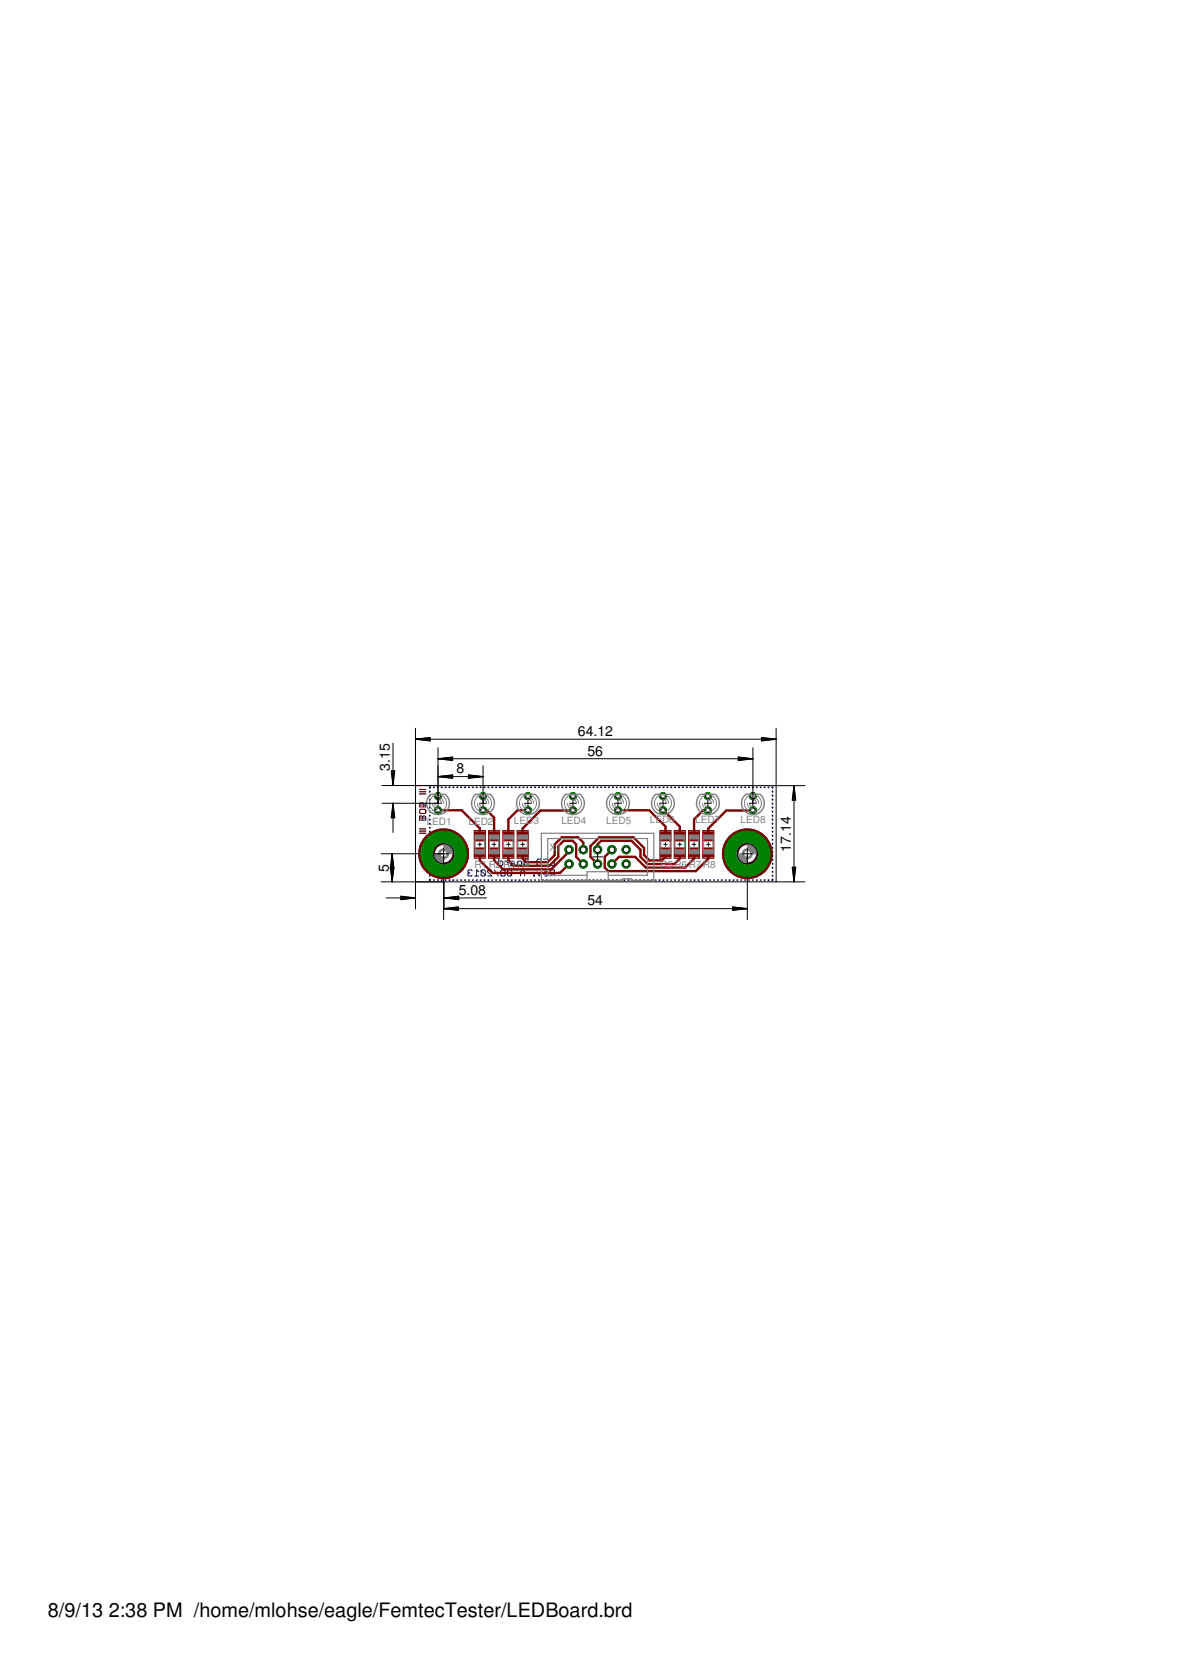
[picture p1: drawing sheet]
<svg xmlns="http://www.w3.org/2000/svg" width="210mm" height="297mm" viewBox="0 0 210 297" stroke-linecap="round" stroke-linejoin="round" font-family="sans-serif">
<defs><g id="words">
<g font-size="3.5">
<text x="8.5" y="287.5">8/9/13</text>
<text x="19.3" y="287.5">2:38 PM /home/mlohse/eagle/FemtecTester/LEDBoard.brd</text>
</g>
<g font-size="2.5">
<text x="102.7" y="130.8">64.12</text>
<text x="69.3" y="137" transform="rotate(-90 69.3 137)">3.15</text>
<text x="81.1" y="137.5">8</text>
<text x="104.4" y="134.3">56</text>
<text x="69.1" y="155" transform="rotate(-90 69.1 155)">5</text>
<text x="140.6" y="151.4" transform="rotate(-90 140.6 151.4)">17.14</text>
<text x="81.5" y="159">5.08</text>
<text x="104.4" y="160.9">54</text>
</g>
<g font-size="1.8" fill="#808080">
<text x="75.8" y="146.7">LED1</text>
<text x="83.3" y="146.6">LED2</text>
<text x="91.3" y="146.6">LED3</text>
<text x="99.8" y="146.5">LED4</text>
<text x="107.8" y="146.4">LED5</text>
<text x="115.5" y="146.4">LED6</text>
<text x="123.6" y="146.3">LED7</text>
<text x="131.6" y="146.2">LED8</text>
<text x="84.3" y="154.2">R1R2R3R4</text>
<text x="97.7" y="151.2">X1</text>
<text x="117.3" y="154.2">R5R6R7R8</text>
</g>
</g></defs>
<g fill="#000080" stroke="#000080" stroke-width=".18">
<path d="M75.8 148.5a4.4 4.4 0 0 1 6.9 1.1 4.4 4.4 0 0 1-2.7 6.4 4.4 4.4 0 0 1-5.6-4.2h2.8a1.66 1.66 0 0 1 2.4-1.5 1.66 1.66 0 0 1 .2 2.8 1.66 1.66 0 0 1-2.6-1.1v-.2h-2.8a4.4 4.4 0 0 1 1.4-3.3z" fill-rule="evenodd"/>
<path d="M129.8 148.5a4.4 4.4 0 0 1 6.9 1.1 4.4 4.4 0 0 1-2.8 6.4 4.4 4.4 0 0 1-5.5-4.2h2.7a1.66 1.66 0 0 1 2.5-1.5 1.66 1.66 0 0 1 .2 2.8 1.66 1.66 0 0 1-2.6-1.1l-.1-.2h-2.7a4.4 4.4 0 0 1 1.4-3.3z" fill-rule="evenodd"/>
<path d="M76.1 148.8a4.1 4.1 0 0 1 6.3 1 4.1 4.1 0 0 1-2.6 5.9 4.1 4.1 0 0 1-5-3.9h2a2.04 2.04 0 0 1 3-1.8 2.04 2.04 0 0 1 .2 3.5 2.04 2.04 0 0 1-3.2-1.4v-.3h-2a4.2 4.2 0 0 1 1.3-3z" fill-rule="evenodd"/>
<path d="M130.1 148.8a4.1 4.1 0 0 1 6.3 1 4.1 4.1 0 0 1-2.6 5.9 4.1 4.1 0 0 1-5-3.9h2a2.04 2.04 0 0 1 3-1.8 2.04 2.04 0 0 1 .2 3.5 2.04 2.04 0 0 1-3.2-1.4v-.3h-2a4 4 0 0 1 1.3-3z" fill-rule="evenodd"/>
</g>
<g fill="none" stroke="#000080" stroke-width=".18">
<path d="M74.6 148.1h1.1M74.6 147.7h1.1M74.6 147.3h1.1M74.6 143.1h1.1M74.6 141.1h1.1M74.6 140.7h1.1M74.6 140.3h1.1M74.7 145l.4 .2 .4-.2 .2 .2v.6h-1.1v-.6zM74.7 143.9h.8l.2 .2v.3l-.2 .2h-.8l-.1-.2v-.3zM75.1 145.2v.6M75.7 142.7v.7M83.4 155.2l-.2 .2v.2l.2 .1h.3l.2-.1"/>
<path d="M83.4 155.2h.1M83.9 154.8l-.2-.2h-.3l-.2 .2 .2 .4M84.3 155.7h.8M85.1 155l-.4-.4v1.1M85.5 154.8l.2-.2h.4l.2 .2v.8M85.5 154.8v.8l.2 .1h.4l.2-.1M85.5 154.8l.8 .8M87.4 154.8l-.2-.2h-.3l-.2 .2v.2l.7 .7h-.7M87.8 154.6l.8 1.1M88.6 152.7v1.1h.6l.2-.2v-.3l-.2-.2h-.6M89.2 155.2l-.2-.2v-.2l.2-.2h.4l.2 .2-.2 .4M89.2 155.2l-.2 .2v.2l.2 .1h.4l.2-.1-.2-.4"/>
<path d="M89.2 155.2h.4M89.8 153.1h.2l.3 .4M90.2 154.8l.2-.2h.3l.2 .2v.8M90.2 154.8v.8l.2 .1h.3l.2-.1M90.2 154.8l.7 .8M90.3 153.1v.7M91.3 153.1h-.3l-.2 .2v.5h.5l.2-.2-.2-.1h-.5M91.9 153.3l.2-.2h.4l.2 .2v.3l-.2 .2h-.4l-.2-.2zM92.5 155.7v-.7l.4-.4 .4 .4v.7M92.5 155.2h.8M93.1 152.9l.2-.2h.6v1.1h-.6l-.2-.2 .2-.3zM93.3 153.3h.6"/>
<path d="M94.8 155.6h.2v.1h-.2zM95.4 152.9l.2-.2h.6v1.1h-.6l-.2-.2zM95.4 155l.4 .7 .4-.7M96.6 152.7h.8v1.1h-.8M97 153.3h.4M97.4 155.4h-.8l.2-.4h.4l.2 .2v.4l-.2 .1h-.4M98.1 155.4l-.3 .3M98.5 152.7v1.1h-.7M98.5 155.4h-.5l-.2-.2v-.4l.2-.2h.5v1.1"/>
</g>
<g fill="none" stroke="#000080" stroke-width=".32">
<path d="M76.5 140l-.1 .1M77.1 140h.1M77.8 140h.1M78.5 140h.1M79.2 140h.1M79.8 140h.1M80.5 140h.1M81.2 140h.1M81.9 140h.1M82.6 140h.1M83.3 140h.1M84 140h.1"/>
<path d="M84.7 140h.1M85.4 140h.1M86.1 140h.1M86.8 140h.1M87.5 140h.1M88.1 140h.1M88.8 140h.1M89.5 140h.1M90.2 140h.1M90.9 140h.1M91.6 140h.1M92.3 140h.1"/>
<path d="M93 140h.1M93.7 140h.1M94.4 140h.1M95.1 140h.1M95.8 140h.1M96.4 140h.1M97.1 140h.1M97.8 140h.1M98.5 140h.1M99.2 140h.1M99.9 140h.1M100.6 140h.1"/>
<path d="M101.3 140h.1M102 140h.1M102.7 140h.1M103.4 140h.1M104.1 140h.1M104.7 140h.1M105.4 140h.1M106.1 140h.1M106.8 140h.1M107.5 140h.1M108.2 140h.1M108.9 140h.1"/>
<path d="M109.6 140h.1M110.3 140h.1M111 140h.1M111.7 140h.1M112.4 140h.1M113 140h.1M113.7 140h.1M114.4 140h.1M115.1 140h.1M115.8 140h.1M116.5 140h.1M117.2 140h.1"/>
<path d="M117.9 140h.1M118.6 140h.1M119.3 140h.1M120 140h.1M120.6 140h.1M121.3 140h.1M122 140h.1M122.7 140h.1M123.4 140h.1M124.1 140h.1M124.8 140h.1M125.5 140h.1"/>
<path d="M126.2 140h.1M126.9 140h.1M127.6 140h.1M128.2 140h.1M128.9 140h.1M129.6 140h.1M130.3 140h.1M131 140h.1M131.7 140h.1M132.4 140h.1M133.1 140h.1M133.8 140h.1"/>
<path d="M134.5 140h.1M135.2 140h.1M135.8 140h.1M136.5 140h.1M137.2 140l.1 .1M76.4 156.3l.1 .1M76.4 140.7v.1M76.4 141.4v.1M76.4 142.1v.1M76.4 142.8v.1M76.4 143.5v.1M76.4 144.2v.1"/>
<path d="M76.4 144.9v.2M76.4 145.6v.2M76.4 146.4v.1M76.4 147.1v.1M76.4 147.8v.1M76.4 148.5v.1M76.4 149.2v.1M76.4 149.9v.1M76.4 150.6v.1M76.4 151.4h.1M76.4 152.1v.1M76.4 152.8v.1"/>
<path d="M76.4 153.5v.1M76.4 154.2v.1M76.4 154.9v.1M76.4 155.6v.1M77.1 156.4h.1M77.8 156.4h.1M78.5 156.4h.1M79.2 156.4h.1M79.8 156.4h.1M80.5 156.4h.1M81.2 156.4h.1M81.9 156.4h.1"/>
<path d="M82.6 156.4h.1M83.3 156.4h.1M84 156.4h.1M84.7 156.4h.1M85.4 156.4h.1M86.1 156.4h.1M86.8 156.4h.1M87.5 156.4h.1M88.1 156.4h.1M88.8 156.4h.1M89.5 156.4h.1M90.2 156.4h.1"/>
<path d="M90.9 156.4h.1M91.6 156.4h.1M92.3 156.4h.1M93 156.4h.1M93.7 156.4h.1M94.4 156.4h.1M95.1 156.4h.1M95.8 156.4h.1M96.4 156.4h.1M97.1 156.4h.1M97.8 156.4h.1M98.5 156.4h.1"/>
<path d="M99.2 156.4h.1M99.9 156.4h.1M100.6 156.4h.1M101.3 156.4h.1M102 156.4h.1M102.7 156.4h.1M103.4 156.4h.1M104.1 156.4h.1M104.7 156.4h.1M105.4 156.4h.1M106.1 156.4h.1M106.8 156.4h.1"/>
<path d="M107.5 156.4h.1M108.2 156.4h.1M108.9 156.4h.1M109.6 156.4h.1M110.3 156.4h.1M111 156.4h.1M111.7 156.4h.1M112.4 156.4h.1M113 156.4h.1M113.7 156.4h.1M114.4 156.4h.1M115.1 156.4h.1"/>
<path d="M115.8 156.4h.1M116.5 156.4h.1M117.2 156.4h.1M117.9 156.4h.1M118.6 156.4h.1M119.3 156.4h.1M120 156.4h.1M120.6 156.4h.1M121.3 156.4h.1M122 156.4h.1M122.7 156.4h.1M123.4 156.4h.1"/>
<path d="M124.1 156.4h.1M124.8 156.4h.1M125.5 156.4h.1M126.2 156.4h.1M126.9 156.4h.1M127.6 156.4h.1M128.2 156.4h.1M128.9 156.4h.1M129.6 156.4h.1M130.3 156.4h.1M131 156.4h.1M131.7 156.4h.1"/>
<path d="M132.4 156.4h.1M133.1 156.4h.1M133.8 156.4h.1M134.5 156.4h.1M135.2 156.4h.1M135.8 156.4h.1M136.5 156.4h.1M137.3 140.7v.1M137.3 141.4v.1M137.3 142.1v.1M137.3 142.8v.1M137.3 143.5v.1"/>
<path d="M137.3 144.2v.1M137.3 144.9v.2M137.3 145.6v.2M137.3 146.4v.1M137.3 147.1v.1M137.3 147.8v.1M137.3 148.5v.1M137.3 149.2v.1M137.3 149.9v.1M137.3 150.6v.1M137.3 151.4h.1M137.3 152.1v.1"/>
<path d="M137.3 152.8v.1M137.3 153.5v.1M137.3 154.2v.1M137.3 154.9v.1M137.3 155.6v.1M137.3 156.3l-.1 .1"/>
</g>
<circle cx="77.9" cy="144" r=".66" fill="#008000" stroke="#008000" stroke-width=".18"/>
<circle cx="77.9" cy="144" r=".4" fill="#fff" stroke="#000" stroke-width=".18"/>
<circle cx="77.9" cy="141.5" r=".66" fill="#008000" stroke="#008000" stroke-width=".18"/>
<circle cx="77.9" cy="141.5" r=".4" fill="#fff" stroke="#000" stroke-width=".18"/>
<circle cx="85.9" cy="144" r=".66" fill="#008000" stroke="#008000" stroke-width=".18"/>
<circle cx="85.9" cy="144" r=".4" fill="#fff" stroke="#000" stroke-width=".18"/>
<circle cx="85.9" cy="141.5" r=".66" fill="#008000" stroke="#008000" stroke-width=".18"/>
<circle cx="85.9" cy="141.5" r=".4" fill="#fff" stroke="#000" stroke-width=".18"/>
<circle cx="93.8" cy="144" r=".66" fill="#008000" stroke="#008000" stroke-width=".18"/>
<circle cx="93.8" cy="144" r=".4" fill="#fff" stroke="#000" stroke-width=".18"/>
<circle cx="93.8" cy="141.5" r=".66" fill="#008000" stroke="#008000" stroke-width=".18"/>
<circle cx="93.8" cy="141.5" r=".4" fill="#fff" stroke="#000" stroke-width=".18"/>
<circle cx="101.8" cy="144" r=".66" fill="#008000" stroke="#008000" stroke-width=".18"/>
<circle cx="101.8" cy="144" r=".4" fill="#fff" stroke="#000" stroke-width=".18"/>
<circle cx="101.8" cy="141.5" r=".66" fill="#008000" stroke="#008000" stroke-width=".18"/>
<circle cx="101.8" cy="141.5" r=".4" fill="#fff" stroke="#000" stroke-width=".18"/>
<circle cx="109.8" cy="144" r=".66" fill="#008000" stroke="#008000" stroke-width=".18"/>
<circle cx="109.8" cy="144" r=".4" fill="#fff" stroke="#000" stroke-width=".18"/>
<circle cx="109.8" cy="141.5" r=".66" fill="#008000" stroke="#008000" stroke-width=".18"/>
<circle cx="109.8" cy="141.5" r=".4" fill="#fff" stroke="#000" stroke-width=".18"/>
<circle cx="117.8" cy="144" r=".66" fill="#008000" stroke="#008000" stroke-width=".18"/>
<circle cx="117.8" cy="144" r=".4" fill="#fff" stroke="#000" stroke-width=".18"/>
<circle cx="117.8" cy="141.5" r=".66" fill="#008000" stroke="#008000" stroke-width=".18"/>
<circle cx="117.8" cy="141.5" r=".4" fill="#fff" stroke="#000" stroke-width=".18"/>
<circle cx="125.8" cy="144" r=".66" fill="#008000" stroke="#008000" stroke-width=".18"/>
<circle cx="125.8" cy="144" r=".4" fill="#fff" stroke="#000" stroke-width=".18"/>
<circle cx="125.8" cy="141.5" r=".66" fill="#008000" stroke="#008000" stroke-width=".18"/>
<circle cx="125.8" cy="141.5" r=".4" fill="#fff" stroke="#000" stroke-width=".18"/>
<circle cx="133.8" cy="144" r=".66" fill="#008000" stroke="#008000" stroke-width=".18"/>
<circle cx="133.8" cy="144" r=".4" fill="#fff" stroke="#000" stroke-width=".18"/>
<circle cx="133.8" cy="141.5" r=".66" fill="#008000" stroke="#008000" stroke-width=".18"/>
<circle cx="133.8" cy="141.5" r=".4" fill="#fff" stroke="#000" stroke-width=".18"/>
<circle cx="101.1" cy="153.6" r=".74" fill="#008000" stroke="#008000" stroke-width=".18"/>
<circle cx="101.1" cy="153.6" r=".51" fill="#fff" stroke="#000" stroke-width=".18"/>
<circle cx="101.1" cy="151" r=".74" fill="#008000" stroke="#008000" stroke-width=".18"/>
<circle cx="101.1" cy="151" r=".51" fill="#fff" stroke="#000" stroke-width=".18"/>
<circle cx="103.7" cy="153.6" r=".74" fill="#008000" stroke="#008000" stroke-width=".18"/>
<circle cx="103.7" cy="153.6" r=".51" fill="#fff" stroke="#000" stroke-width=".18"/>
<circle cx="103.7" cy="151" r=".74" fill="#008000" stroke="#008000" stroke-width=".18"/>
<circle cx="103.7" cy="151" r=".51" fill="#fff" stroke="#000" stroke-width=".18"/>
<circle cx="106.2" cy="153.6" r=".74" fill="#008000" stroke="#008000" stroke-width=".18"/>
<circle cx="106.2" cy="153.6" r=".51" fill="#fff" stroke="#000" stroke-width=".18"/>
<circle cx="106.2" cy="151" r=".74" fill="#008000" stroke="#008000" stroke-width=".18"/>
<circle cx="106.2" cy="151" r=".51" fill="#fff" stroke="#000" stroke-width=".18"/>
<circle cx="108.8" cy="153.6" r=".74" fill="#008000" stroke="#008000" stroke-width=".18"/>
<circle cx="108.8" cy="153.6" r=".51" fill="#fff" stroke="#000" stroke-width=".18"/>
<circle cx="108.8" cy="151" r=".74" fill="#008000" stroke="#008000" stroke-width=".18"/>
<circle cx="108.8" cy="151" r=".51" fill="#fff" stroke="#000" stroke-width=".18"/>
<circle cx="111.3" cy="153.6" r=".74" fill="#008000" stroke="#008000" stroke-width=".18"/>
<circle cx="111.3" cy="153.6" r=".51" fill="#fff" stroke="#000" stroke-width=".18"/>
<circle cx="111.3" cy="151" r=".74" fill="#008000" stroke="#008000" stroke-width=".18"/>
<circle cx="111.3" cy="151" r=".51" fill="#fff" stroke="#000" stroke-width=".18"/>
<path d="M74.6 148.1h1.1M74.6 147.7h1.1M74.6 147.3h1.1M74.6 145.4h1.1M74.6 145v.8M74.6 141.1h1.1M74.6 140.7h1.1M74.6 140.3h1.1M74.7 143.9h.8l.2 .2v.3l-.2 .2h-.8l-.1-.2v-.3zM75.3 143.4v-.5l-.2-.2h-.4l-.1 .2v.5h1.1" fill="none" stroke="#800000" stroke-width=".18"/>
<g fill="#800000" stroke="#800000" stroke-width=".18">
<path d="M84.4 150.7h1.8v1.6h-1.8z"/>
<path d="M84.4 147.9h1.8v1.6h-1.8z"/>
<path d="M86.9 150.7h1.8v1.6h-1.8z"/>
<path d="M86.9 147.9h1.8v1.6h-1.8z"/>
<path d="M89.5 150.7h1.8v1.6h-1.8z"/>
<path d="M89.5 147.9h1.8v1.6h-1.8z"/>
<path d="M92 150.7h1.8v1.6h-1.8z"/>
<path d="M92 147.9h1.8v1.6h-1.8z"/>
<path d="M117.4 150.7h1.8v1.6h-1.8z"/>
<path d="M117.4 147.9h1.8v1.6h-1.8z"/>
<path d="M119.9 150.7h1.8v1.6h-1.8z"/>
<path d="M119.9 147.9h1.8v1.6h-1.8z"/>
<path d="M122.4 150.7h1.9v1.6h-1.9z"/>
<path d="M122.4 147.9h1.9v1.6h-1.9z"/>
<path d="M125 150.7h1.8v1.6h-1.8z"/>
<path d="M125 147.9h1.8v1.6h-1.8z"/>
</g>
<g fill="none" stroke="#800000" stroke-width=".42">
<path d="M77.9 144h4.2l3.2 3.3v1.4M85.3 151.5v1.5l2.2 2.2h12l1.6-1.6M85.9 144h.6l1.3 1.4v3.3M90.4 151.5v1.5l.9 .9h6.3l1.6-1.6v-1.9l1-.9h1.6l.6 .6v2.2l1.3 1.3M93.8 144h-1.8l-1.6 1.7v3M101.1 151v.4l-3.1 3.1h-8.6l-1.6-1.5v-1.5M101.8 144l-5.7 .1-3.2 3.2v1.4M103.7 151v-1.2l-1-1h-2.8l-1.3 1.3v1.9l-1.3 1.3h-3.8l-.6-.7v-1.1M106.2 151v-.9l.6-.6h5.4l1.6 1.5v1.3l1.3 1.3h4.8l.9-1v-1.1M108.8 151l-1.3 1.3v1.9l.6 .7h15.6l2.2-2.3v-1.1M109.8 144h5.6l2.9 2.9v1.8M117.8 144l3 2.9v1.8"/>
<path d="M118.3 151.5v.8l-.7 .7h-2.2l-.9-1v-1.3l-1.9-1.9h-6.1l-1.6 1.6v1.9l1.3 1.3M123.4 151.5v1.1l-1.6 1.6h-7l-1.9-1.9h-2.9l-1.2 1.3M125.8 144h-.8l-1.6 1.7v3M133.8 144l-4.7 .1-3.2 3.2v1.4"/>
</g>
<circle cx="77.9" cy="144" r=".66" fill="#008000" stroke="#008000" stroke-width=".18"/>
<circle cx="77.9" cy="144" r=".4" fill="#fff" stroke="#000" stroke-width=".18"/>
<circle cx="77.9" cy="141.5" r=".66" fill="#008000" stroke="#008000" stroke-width=".18"/>
<circle cx="77.9" cy="141.5" r=".4" fill="#fff" stroke="#000" stroke-width=".18"/>
<circle cx="85.9" cy="144" r=".66" fill="#008000" stroke="#008000" stroke-width=".18"/>
<circle cx="85.9" cy="144" r=".4" fill="#fff" stroke="#000" stroke-width=".18"/>
<circle cx="85.9" cy="141.5" r=".66" fill="#008000" stroke="#008000" stroke-width=".18"/>
<circle cx="85.9" cy="141.5" r=".4" fill="#fff" stroke="#000" stroke-width=".18"/>
<circle cx="93.8" cy="144" r=".66" fill="#008000" stroke="#008000" stroke-width=".18"/>
<circle cx="93.8" cy="144" r=".4" fill="#fff" stroke="#000" stroke-width=".18"/>
<circle cx="93.8" cy="141.5" r=".66" fill="#008000" stroke="#008000" stroke-width=".18"/>
<circle cx="93.8" cy="141.5" r=".4" fill="#fff" stroke="#000" stroke-width=".18"/>
<circle cx="101.8" cy="144" r=".66" fill="#008000" stroke="#008000" stroke-width=".18"/>
<circle cx="101.8" cy="144" r=".4" fill="#fff" stroke="#000" stroke-width=".18"/>
<circle cx="101.8" cy="141.5" r=".66" fill="#008000" stroke="#008000" stroke-width=".18"/>
<circle cx="101.8" cy="141.5" r=".4" fill="#fff" stroke="#000" stroke-width=".18"/>
<circle cx="109.8" cy="144" r=".66" fill="#008000" stroke="#008000" stroke-width=".18"/>
<circle cx="109.8" cy="144" r=".4" fill="#fff" stroke="#000" stroke-width=".18"/>
<circle cx="109.8" cy="141.5" r=".66" fill="#008000" stroke="#008000" stroke-width=".18"/>
<circle cx="109.8" cy="141.5" r=".4" fill="#fff" stroke="#000" stroke-width=".18"/>
<circle cx="117.8" cy="144" r=".66" fill="#008000" stroke="#008000" stroke-width=".18"/>
<circle cx="117.8" cy="144" r=".4" fill="#fff" stroke="#000" stroke-width=".18"/>
<circle cx="117.8" cy="141.5" r=".66" fill="#008000" stroke="#008000" stroke-width=".18"/>
<circle cx="117.8" cy="141.5" r=".4" fill="#fff" stroke="#000" stroke-width=".18"/>
<circle cx="125.8" cy="144" r=".66" fill="#008000" stroke="#008000" stroke-width=".18"/>
<circle cx="125.8" cy="144" r=".4" fill="#fff" stroke="#000" stroke-width=".18"/>
<circle cx="125.8" cy="141.5" r=".66" fill="#008000" stroke="#008000" stroke-width=".18"/>
<circle cx="125.8" cy="141.5" r=".4" fill="#fff" stroke="#000" stroke-width=".18"/>
<circle cx="133.8" cy="144" r=".66" fill="#008000" stroke="#008000" stroke-width=".18"/>
<circle cx="133.8" cy="144" r=".4" fill="#fff" stroke="#000" stroke-width=".18"/>
<circle cx="133.8" cy="141.5" r=".66" fill="#008000" stroke="#008000" stroke-width=".18"/>
<circle cx="133.8" cy="141.5" r=".4" fill="#fff" stroke="#000" stroke-width=".18"/>
<circle cx="101.1" cy="153.6" r=".74" fill="#008000" stroke="#008000" stroke-width=".18"/>
<circle cx="101.1" cy="153.6" r=".51" fill="#fff" stroke="#000" stroke-width=".18"/>
<circle cx="101.1" cy="151" r=".74" fill="#008000" stroke="#008000" stroke-width=".18"/>
<circle cx="101.1" cy="151" r=".51" fill="#fff" stroke="#000" stroke-width=".18"/>
<circle cx="103.7" cy="153.6" r=".74" fill="#008000" stroke="#008000" stroke-width=".18"/>
<circle cx="103.7" cy="153.6" r=".51" fill="#fff" stroke="#000" stroke-width=".18"/>
<circle cx="103.7" cy="151" r=".74" fill="#008000" stroke="#008000" stroke-width=".18"/>
<circle cx="103.7" cy="151" r=".51" fill="#fff" stroke="#000" stroke-width=".18"/>
<circle cx="106.2" cy="153.6" r=".74" fill="#008000" stroke="#008000" stroke-width=".18"/>
<circle cx="106.2" cy="153.6" r=".51" fill="#fff" stroke="#000" stroke-width=".18"/>
<circle cx="106.2" cy="151" r=".74" fill="#008000" stroke="#008000" stroke-width=".18"/>
<circle cx="106.2" cy="151" r=".51" fill="#fff" stroke="#000" stroke-width=".18"/>
<circle cx="108.8" cy="153.6" r=".74" fill="#008000" stroke="#008000" stroke-width=".18"/>
<circle cx="108.8" cy="153.6" r=".51" fill="#fff" stroke="#000" stroke-width=".18"/>
<circle cx="108.8" cy="151" r=".74" fill="#008000" stroke="#008000" stroke-width=".18"/>
<circle cx="108.8" cy="151" r=".51" fill="#fff" stroke="#000" stroke-width=".18"/>
<circle cx="111.3" cy="153.6" r=".74" fill="#008000" stroke="#008000" stroke-width=".18"/>
<circle cx="111.3" cy="153.6" r=".51" fill="#fff" stroke="#000" stroke-width=".18"/>
<circle cx="111.3" cy="151" r=".74" fill="#008000" stroke="#008000" stroke-width=".18"/>
<circle cx="111.3" cy="151" r=".51" fill="#fff" stroke="#000" stroke-width=".18"/>
<g fill="#800000" stroke="#800000" stroke-width=".18">
<path d="M76.1 148.8a4.1 4.1 0 0 1 6.3 1 4.1 4.1 0 0 1-2.6 5.9 4.1 4.1 0 0 1-5-3.9h2a2.04 2.04 0 0 1 3-1.8 2.04 2.04 0 0 1 .2 3.5 2.04 2.04 0 0 1-3.2-1.4v-.3h-2a4.2 4.2 0 0 1 1.3-3z" fill-rule="evenodd"/>
<path d="M130.1 148.8a4.1 4.1 0 0 1 6.3 1 4.1 4.1 0 0 1-2.6 5.9 4.1 4.1 0 0 1-5-3.9h2a2.04 2.04 0 0 1 3-1.8 2.04 2.04 0 0 1 .2 3.5 2.04 2.04 0 0 1-3.2-1.4v-.3h-2a4 4 0 0 1 1.3-3z" fill-rule="evenodd"/>
<path d="M75.8 148.5a4.4 4.4 0 0 1 6.9 1.1 4.4 4.4 0 0 1-2.7 6.4 4.4 4.4 0 0 1-5.6-4.2h2.8a1.66 1.66 0 0 1 2.4-1.5 1.66 1.66 0 0 1 .2 2.8 1.66 1.66 0 0 1-2.6-1.1v-.2h-2.8a4.4 4.4 0 0 1 1.4-3.3z" fill-rule="evenodd"/>
<path d="M129.8 148.5a4.4 4.4 0 0 1 6.9 1.1 4.4 4.4 0 0 1-2.8 6.4 4.4 4.4 0 0 1-5.5-4.2h2.7a1.66 1.66 0 0 1 2.5-1.5 1.66 1.66 0 0 1 .2 2.8 1.66 1.66 0 0 1-2.6-1.1l-.1-.2h-2.7a4.4 4.4 0 0 1 1.4-3.3z" fill-rule="evenodd"/>
</g>
<path d="M84.3 147.6h2v5h-2zM86.8 147.6h2v5h-2zM89.4 147.6h1.9v5h-1.9zM91.9 147.6h2v5h-2zM117.3 147.6h2v5h-2zM119.8 147.6h2v5h-2zM122.4 147.6h1.9v5h-1.9zM124.9 147.6h2v5h-2z" fill="none" stroke="#800000" stroke-width=".18"/>
<g fill="none" stroke="#808080" stroke-width=".18">
<path d="M76.8 142.8a1.01 1.01 0 0 0 1.1 1M77 141.5a1.51 1.51 0 0 0-.1 2.5M77.2 142.8l.3 .5 .4 .1M77.9 142.2a.6 .6 0 0 1 .6 .6M77.9 141.8a1.01 1.01 0 0 1 1 1M78.8 141.6a1.5 1.5 0 0 1 0 2.4M78.8 141.6l-.9-.3-.6 .1-.4 .2M78.9 143.9l-.8 .4a1.59 1.59 0 0 1-1.2-.3M84.5 149.1v1.9M84.8 142.8a1.01 1.01 0 0 0 1.1 1M85 141.5a1.53 1.53 0 0 0-.1 2.5M85.2 142.8l.3 .5 .4 .1"/>
<path d="M85.9 142.2l.3 .1 .3 .5M85.9 141.8a1.01 1.01 0 0 1 1 1M86.1 149.1v1.9M86.8 141.6a1.5 1.5 0 0 1 0 2.4M86.8 141.6l-.9-.3-.6 .1-.4 .2M86.8 143.9l-.7 .4a1.59 1.59 0 0 1-1.2-.3M87 149.1v1.9M88.6 149.1v1.9M89.5 149.1v1.9M91.2 149.1v1.9M92.1 149.1v1.9M92.8 142.8l.1 .2a1 1 0 0 0 .9 .8"/>
<path d="M93 141.5a1.53 1.53 0 0 0-.1 2.5M93.2 142.8l.3 .5 .3 .1M93.7 149.1v1.9M93.8 142.2l.4 .1 .3 .5M93.8 141.8a1.01 1.01 0 0 1 1 1M94.8 141.6a1.54 1.54 0 0 1 0 2.4M94.8 141.6a1.53 1.53 0 0 0-1.9 0M94.8 143.9l-.4 .3-.6 .1-.9-.3M100.8 142.8l.1 .2a1 1 0 0 0 .9 .8M100.9 141.5a1.51 1.51 0 0 0 0 2.5M101.2 142.8l.3 .5 .3 .1M101.8 142.2l.4 .1 .3 .5"/>
<path d="M101.8 141.8a1.01 1.01 0 0 1 1 1M102.8 141.6a1.5 1.5 0 0 1 0 2.4M102.8 141.6a1.56 1.56 0 0 0-2 0M102.8 143.9l-.4 .3-.6 .1-.9-.3M108.8 142.8a1.01 1.01 0 0 0 1 1M108.9 141.5a1.51 1.51 0 0 0 0 2.5M109.2 142.8l.3 .5 .3 .1M109.8 142.2a.6 .6 0 0 1 .7 .6M109.8 141.8a1.01 1.01 0 0 1 1 1M110.8 141.6a1.5 1.5 0 0 1 0 2.4M110.8 141.6l-1-.3-.5 .1-.5 .2M110.8 143.9l-.7 .4a1.59 1.59 0 0 1-1.2-.3"/>
<path d="M116.8 142.8a1.01 1.01 0 0 0 1 1M116.9 141.5a1.53 1.53 0 0 0 0 2.5M117.2 142.8l.3 .5 .3 .1M117.5 149.1v1.9M117.8 142.2l.4 .1 .3 .5M117.8 141.8a1.01 1.01 0 0 1 1.1 1M118.8 141.6a1.5 1.5 0 0 1 0 2.4M118.8 141.6l-1-.3-.5 .1-.5 .2M118.8 143.9l-.7 .4a1.59 1.59 0 0 1-1.2-.3M119.1 149.1v1.9M120 149.1v1.9M121.6 149.1v1.9"/>
<path d="M122.5 149.1v1.9M124.2 149.1v1.9M124.8 142.8v.2a1 1 0 0 0 1 .8M124.9 141.5a1.53 1.53 0 0 0 0 2.5M125.1 149.1v1.9M125.2 142.8l.3 .5 .3 .1M125.8 142.2l.4 .1 .2 .5M125.8 141.8a1.01 1.01 0 0 1 1 1M126.7 149.1v1.9M126.8 141.6a1.54 1.54 0 0 1 0 2.4M126.8 141.6a1.53 1.53 0 0 0-2 0M126.8 143.9l-.4 .3-.6 .1-1-.3"/>
<path d="M132.8 142.8v.2a1 1 0 0 0 1 .8M132.9 141.5a1.54 1.54 0 0 0 0 2.5M133.2 142.8l.3 .5 .3 .1M133.8 142.2l.4 .1 .3 .5M133.8 141.8a1.01 1.01 0 0 1 1 1M134.7 141.6a1.5 1.5 0 0 1 0 2.4M134.8 141.6a1.56 1.56 0 0 0-2 0M134.8 143.9l-.4 .3-.6 .1-1-.3"/>
<circle cx="78.8" cy="151.8" r="3.4"/>
<circle cx="132.8" cy="151.8" r="3.4"/>
</g>
<g fill="none" stroke="#808080" stroke-width=".25">
<path d="M76.5 141.2a2.03 2.03 0 0 0 .4 3.4M76.6 141.2h2.5M78.9 144.5a2.09 2.09 0 0 1-2 .1M79.2 141.2a2.03 2.03 0 0 1-.4 3.3M84.5 141.2a2.03 2.03 0 0 0-.3 2.8 2.03 2.03 0 0 0 2.7 .5M84.6 141.2h2.5M87.2 141.2a2.03 2.03 0 0 1-.4 3.3M95.1 141.2h-2.6a2.03 2.03 0 0 0-.3 2.8 2.03 2.03 0 0 0 2.7 .5M95.1 141.2a2.04 2.04 0 0 1-.3 3.3M103.1 141.2h-2.6a2.02 2.02 0 0 0-.3 2.8 2.02 2.02 0 0 0 2.7 .5M103.1 141.2a2.04 2.04 0 0 1-.3 3.3M108.5 141.2a2.03 2.03 0 0 0-.3 2.8 2.03 2.03 0 0 0 2.7 .5"/>
<path d="M108.6 141.2h2.5M111.1 141.2a2.04 2.04 0 0 1-.3 3.3M116.5 141.2a2.03 2.03 0 0 0 .4 3.4M116.6 141.2h2.5a2.03 2.03 0 0 1-.3 3.3M118.9 144.5a2.09 2.09 0 0 1-2 .1M124.5 141.2a2.03 2.03 0 0 0-.3 2.8 2.03 2.03 0 0 0 2.7 .5M124.5 141.2h2.6M127.1 141.2a2.04 2.04 0 0 1-.3 3.3M135.1 141.2h-2.6a2.02 2.02 0 0 0-.3 2.8 2.02 2.02 0 0 0 2.7 .5M135.1 141.2a2.04 2.04 0 0 1-.3 3.3"/>
</g>
<g fill="none" stroke="#808080" stroke-width=".21">
<path d="M96.2 148.1h20v8.4h-4v-.3h-1.5v.3h-14.5zM104.3 156.5v-1.5h3.8v1.5M104.3 155.6h-7v-6.5h17.8v6.5h-7"/>
<circle cx="78.8" cy="151.8" r="1.91"/>
<circle cx="132.8" cy="151.8" r="1.91"/>
</g>
<g fill="#808080" stroke="#808080" stroke-width=".18">
<path d="M84.4 148.4h1.7v.7h-1.7z"/>
<path d="M84.4 151.1h1.7v.7h-1.7z"/>
<path d="M87 148.4h1.7v.7h-1.7z"/>
<path d="M87 151.1h1.7v.7h-1.7z"/>
<path d="M89.5 148.4h1.7v.7h-1.7z"/>
<path d="M89.5 151.1h1.7v.7h-1.7z"/>
<path d="M92 148.4h1.8v.7h-1.8z"/>
<path d="M92 151.1h1.8v.7h-1.8z"/>
<path d="M117.4 148.4h1.7v.7h-1.7z"/>
<path d="M117.4 151.1h1.7v.7h-1.7z"/>
<path d="M120 148.4h1.7v.7h-1.7z"/>
<path d="M120 151.1h1.7v.7h-1.7z"/>
<path d="M122.5 148.4h1.7v.7h-1.7z"/>
<path d="M122.5 151.1h1.7v.7h-1.7z"/>
<path d="M125 148.4h1.8v.7h-1.8z"/>
<path d="M125 151.1h1.8v.7h-1.8z"/>
</g>
<g fill="#808080" stroke="#808080" stroke-width=".18">
<path d="M75.4 151.8h2.5l.3 .6 .6 .3v2.5a3.4 3.4 0 0 1-3.4-3.4z" fill-rule="evenodd"/>
<path d="M78.8 148.4a3.4 3.4 0 0 1 3.5 3.4h-2.5l-.3-.7-.7-.2z" fill-rule="evenodd"/>
<path d="M129.4 151.8h2.5v.2a.87 .87 0 0 0 .9 .7v2.5a3.4 3.4 0 0 1-3.4-3.4z" fill-rule="evenodd"/>
<path d="M132.8 148.4a3.4 3.4 0 0 1 3.4 3.4h-2.5l-.2-.7-.7-.2z" fill-rule="evenodd"/>
</g>
<g fill="none" stroke="#808080" stroke-width=".47">
<circle cx="78.8" cy="151.8" r=".76"/>
<circle cx="132.8" cy="151.8" r=".76"/>
</g>
<g fill="none" stroke="#000" stroke-width=".18">
<path d="M67.9 139.6l75.2 .1M69.5 137h.7l-.4 2.6zM69.6 137l.2 2.6M69.7 137l.1 2.6M69.8 132.1v7.5M70 137l-.2 2.6M70.1 137l-.3 2.6M73.9 129.5v32.1M73.9 131.4h64M73.9 131.4l2.6-.3v.6zM73.9 131.4l2.6 .1M73.9 131.4l2.6 .3"/>
<path d="M76.5 131.3l-2.6 .1M76.5 131.1l-2.6 .3M77.9 132.9v10.4M77.9 134.9h55.9M77.9 134.9l2.6-.3v.6zM77.9 138l2.6-.3v.7zM77.9 134.9l2.6 .1M77.9 134.9l2.6 .2M77.9 138h8M77.9 138l2.6 .2M77.9 138l2.6 .3M80.5 134.7l-2.6 .2"/>
<path d="M80.5 134.6l-2.6 .3M80.5 137.9l-2.6 .1M80.5 137.8l-2.6 .2M83.2 137.7l2.7 .3-2.7 .4zM83.2 137.9l2.7 .1M83.2 137.8l2.7 .2M85.9 136.1v7.2M85.9 138l-2.7 .2M85.9 138l-2.7 .3M131.2 134.6l2.6 .3-2.6 .3zM131.2 134.7l2.6 .2M131.2 134.6l2.6 .3"/>
<path d="M133.8 132.9v10.4M133.8 134.9l-2.6 .1M133.8 134.9l-2.6 .2M135.3 131.1l2.6 .3-2.6 .3zM135.3 131.3l2.6 .1M135.3 131.1l2.6 .3M137.9 129.5v27.3M137.9 131.4l-2.6 .1M137.9 131.4l-2.6 .3M141.1 139.7v17.1M141.1 139.7l.3 2.5h-.6zM141.1 139.7l-.1 2.5"/>
<path d="M141.1 139.7l.1 2.5M141.1 139.7l-.2 2.5M141.1 139.7l.3 2.5M67.7 151.8h12M67.7 156.8h75.4M67.9 142.8h10.5M68.6 159.6h5.3M69.4 154.2h.6l-.3 2.6zM69.4 154.2l.3 2.6M69.6 154.2l.1 2.6M69.7 151.8v5M69.7 151.8l.3 2.6h-.6z"/>
<path d="M69.7 151.8l-.1 2.6M69.7 151.8l.1 2.6M69.7 151.8l-.3 2.6M69.7 151.8l.3 2.6M69.8 154.2l-.1 2.6M69.8 142.8v5.2M69.8 142.8l.4 2.6h-.7zM69.8 142.8l-.1 2.6M69.8 142.8l.2 2.6M69.8 142.8l-.2 2.6M69.8 142.8l.3 2.6M70 154.2l-.3 2.6"/>
<path d="M71.2 159.3l2.7 .3-2.7 .3zM71.2 159.5l2.7 .1M71.2 159.4l2.7 .2M73.9 159.6l-2.7 .1M73.9 159.6l-2.7 .3M78.8 150.9v12.6M78.9 156.8v4.8M78.9 159.6h7.6M78.9 159.6l2.6-.3v.6zM78.9 159.6l2.6 .1M78.9 159.6l2.6 .3M81.5 159.5l-2.6 .1"/>
<path d="M81.5 159.4l-2.6 .2M84.9 150.1h.7M85.3 149.8v.6M85.3 142.8h1.1M87.5 150.1h.6M87.8 149.8v.6M90 150.1h.7M90.4 149.8v.6M92.6 150.1h.6M92.9 149.8v.6M93.3 142.8h1.1M93.8 142.2v1.1"/>
<path d="M101.3 142.8h1.1M101.8 142.2v1.1M105.4 152.3h1.7M106.2 151.5v1.7M109.3 142.8h1.1M109.8 142.2v1.1M117.3 142.8h1.1M117.8 142.2v1.1M118 150.1h.6M118.3 149.8v.6M120.5 150.1h.6M120.8 149.8v.6"/>
<path d="M123 150.1h.7M123.4 149.8v.6M125.3 142.8h1.1M125.6 150.1h.6M125.8 142.2v1.1M125.9 149.8v.6M131.9 151.8h1.8M132.8 150.9v12.6M133.3 142.8h1.1M140.8 154.2h.6l-.3 2.6zM140.9 154.2l.2 2.6M141 154.2l.1 2.6"/>
<path d="M141.2 154.2l-.1 2.6M141.4 154.2l-.3 2.6M78.8 161.5h54M78.8 161.5l2.6-.3v.6zM78.8 161.5l2.6 .1M78.8 161.5l2.6 .3M81.4 161.4l-2.6 .1M81.4 161.2l-2.6 .3M130.2 161.2l2.6 .3-2.6 .3zM130.2 161.4l2.6 .1M130.2 161.2l2.6 .3M132.8 161.5l-2.6 .1"/>
<path d="M132.8 161.5l-2.6 .3"/>
<circle cx="78.8" cy="151.8" r="1.8"/>
<circle cx="132.8" cy="151.8" r="1.8"/>
</g>
<g fill="#008000" stroke="#008000" stroke-width=".18">
<path d="M76.1 148.8a4.1 4.1 0 0 1 6.3 1 4.1 4.1 0 0 1-2.6 5.9 4.1 4.1 0 0 1-5-3.9h2a2.04 2.04 0 0 1 3-1.8 2.04 2.04 0 0 1 .2 3.5 2.04 2.04 0 0 1-3.2-1.4v-.3h-2a4.2 4.2 0 0 1 1.3-3z" fill-rule="evenodd"/>
<path d="M130.1 148.8a4.1 4.1 0 0 1 6.3 1 4.1 4.1 0 0 1-2.6 5.9 4.1 4.1 0 0 1-5-3.9h2a2.04 2.04 0 0 1 3-1.8 2.04 2.04 0 0 1 .2 3.5 2.04 2.04 0 0 1-3.2-1.4v-.3h-2a4 4 0 0 1 1.3-3z" fill-rule="evenodd"/>
</g>
<use href="#words"/>
</svg>
